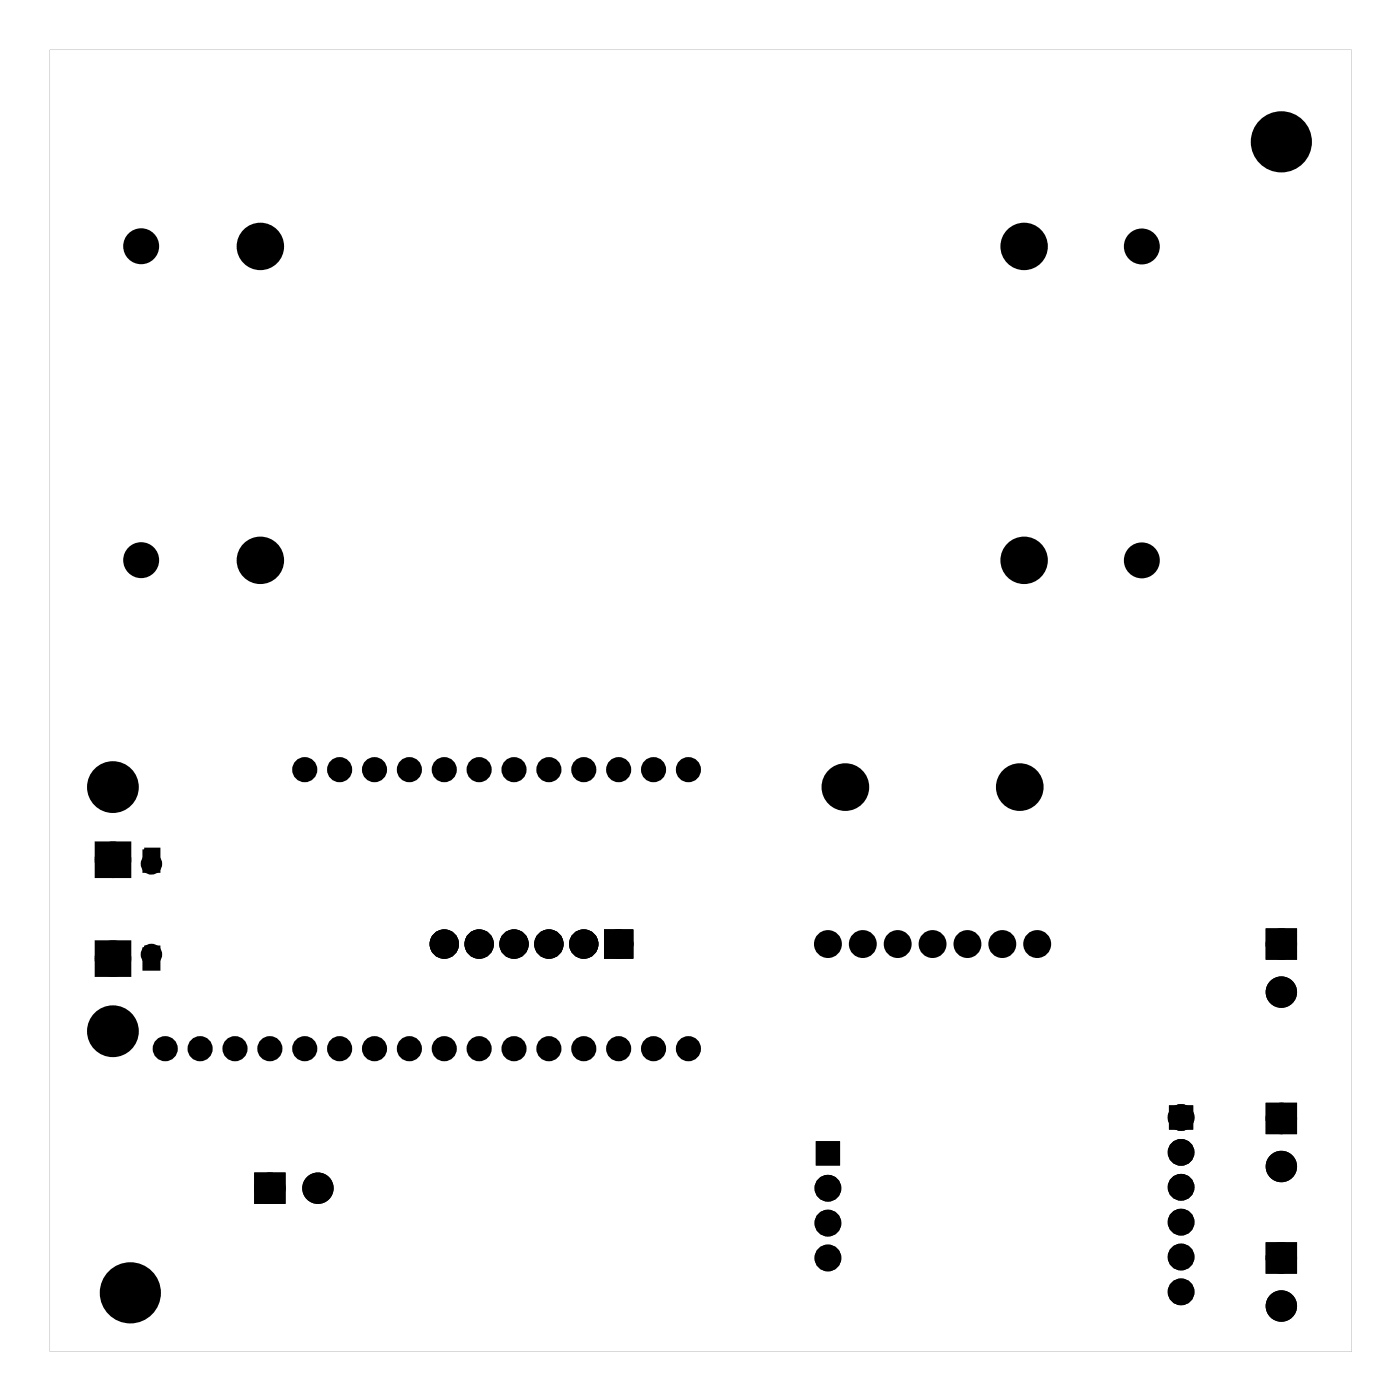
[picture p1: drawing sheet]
<svg xmlns="http://www.w3.org/2000/svg" width="102mm" height="102mm" viewBox="0 0 102 102" stroke-linecap="round" stroke-linejoin="round" font-family="sans-serif">
<g fill="#000">
<path d="M7.4 61.8h1.7v1.6h-1.7zM7.4 69h1.7v1.6h-1.7zM92.6 68h1.5v1.5h-1.5zM18.9 85.8h1.5v1.5h-1.5zM92.6 90.8h1.5v1.6h-1.5zM92.6 80.7h1.5v1.5h-1.5z"/>
<path d="M3.6 3.6h94.8v94.8h-94.8zM3.6 3.6v94.8h94.8v-94.8z"/>
<path d="M10.5 61.9h1.1v1.5h-1.1zM10.5 62.9a.55 .55 0 0 0 1.1 0 .55 .55 0 0 0-1.1 0z"/>
<path d="M10.5 69h1.1v1.6h-1.1zM10.5 69.5a.55 .55 0 0 0 1.1 0 .55 .55 0 0 0-1.1 0z"/>
<path d="M44.1 67.8v1.9h1.9v-1.9zM44.5 68.7a.55 .55 0 0 1 1.1 0 .55 .55 0 0 1-1.1 0z"/>
<path d="M44.1 67.8v1.9h1.9v-1.9zM44.5 68.7a.55 .55 0 0 1 1.1 0 .55 .55 0 0 1-1.1 0z"/>
<path d="M44.1 67.8v1.9h1.9v-1.9zM44.5 68.7a.55 .55 0 0 1 1.1 0 .55 .55 0 0 1-1.1 0z"/>
<path d="M59.5 83.2h1.5v1.5h-1.5zM59.8 84a.5 .5 0 0 0 1 0 .5 .5 0 0 0-1 0z"/>
<path d="M59.5 83.2h1.5v1.5h-1.5zM59.8 84a.5 .5 0 0 0 1 0 .5 .5 0 0 0-1 0z"/>
<path d="M85.3 80.6h1.5v1.5h-1.5zM85.5 81.4a.5 .5 0 0 0 1 0 .5 .5 0 0 0-1 0z"/>
<path d="M85.3 80.6h1.5v1.5h-1.5zM85.5 81.4a.5 .5 0 0 0 1 0 .5 .5 0 0 0-1 0z"/>
</g>
<g fill="#000">
<circle cx="10.3" cy="17.9" r="1.05"/>
<circle cx="19" cy="17.9" r="1.6"/>
<circle cx="74.6" cy="17.9" r="1.6"/>
<circle cx="83.2" cy="17.9" r="1.05"/>
<circle cx="93.3" cy="10.3" r="2.1"/>
<circle cx="8.2" cy="57.3" r="1.5"/>
<circle cx="10.3" cy="40.8" r="1.05"/>
<circle cx="19" cy="40.8" r="1.6"/>
<circle cx="22.2" cy="56" r=".62"/>
<circle cx="24.7" cy="56" r=".62"/>
<circle cx="27.3" cy="56" r=".62"/>
<circle cx="29.8" cy="56" r=".62"/>
<circle cx="32.4" cy="56" r=".62"/>
<circle cx="34.9" cy="56" r=".62"/>
<circle cx="37.4" cy="56" r=".62"/>
<circle cx="40" cy="56" r=".62"/>
<circle cx="42.5" cy="56" r=".62"/>
<circle cx="45.1" cy="56" r=".62"/>
<circle cx="47.6" cy="56" r=".62"/>
<circle cx="50.1" cy="56" r=".62"/>
<circle cx="61.6" cy="57.3" r="1.35"/>
<circle cx="74.3" cy="57.3" r="1.35"/>
<circle cx="74.6" cy="40.8" r="1.6"/>
<circle cx="83.2" cy="40.8" r="1.05"/>
<circle cx="8.2" cy="75.1" r="1.5"/>
<circle cx="8.2" cy="69.8" r=".83"/>
<circle cx="8.2" cy="62.6" r=".83"/>
<circle cx="11" cy="62.9" r=".53"/>
<circle cx="11" cy="69.5" r=".53"/>
<circle cx="12" cy="76.4" r=".62"/>
<circle cx="14.6" cy="76.4" r=".62"/>
<circle cx="17.1" cy="76.4" r=".62"/>
<circle cx="19.7" cy="76.4" r=".62"/>
<circle cx="22.2" cy="76.4" r=".62"/>
<circle cx="24.7" cy="76.4" r=".62"/>
<circle cx="27.3" cy="76.4" r=".62"/>
<circle cx="29.8" cy="76.4" r=".62"/>
<circle cx="32.4" cy="76.4" r=".62"/>
<circle cx="32.4" cy="68.7" r=".72"/>
<circle cx="34.9" cy="76.4" r=".62"/>
<circle cx="34.9" cy="68.7" r=".72"/>
<circle cx="37.4" cy="76.4" r=".62"/>
<circle cx="37.4" cy="68.7" r=".72"/>
<circle cx="40" cy="76.4" r=".62"/>
<circle cx="40" cy="68.7" r=".72"/>
<circle cx="42.5" cy="68.7" r=".72"/>
<circle cx="42.5" cy="76.4" r=".62"/>
<circle cx="45.1" cy="68.7" r=".72"/>
<circle cx="45.1" cy="76.4" r=".62"/>
<circle cx="47.6" cy="76.4" r=".62"/>
<circle cx="50.1" cy="76.4" r=".62"/>
<circle cx="60.3" cy="68.7" r=".69"/>
<circle cx="62.8" cy="68.7" r=".69"/>
<circle cx="65.4" cy="68.7" r=".69"/>
<circle cx="67.9" cy="68.7" r=".69"/>
<circle cx="70.5" cy="68.7" r=".69"/>
<circle cx="73" cy="68.7" r=".69"/>
<circle cx="75.5" cy="68.7" r=".69"/>
<circle cx="93.3" cy="68.7" r=".76"/>
<circle cx="93.3" cy="72.2" r=".76"/>
<circle cx="9.5" cy="94.1" r="2.1"/>
<circle cx="19.7" cy="86.5" r=".76"/>
<circle cx="23.2" cy="86.5" r=".76"/>
<circle cx="60.3" cy="84" r=".62"/>
<circle cx="60.3" cy="91.6" r=".62"/>
<circle cx="60.3" cy="86.5" r=".62"/>
<circle cx="60.3" cy="89.1" r=".62"/>
<circle cx="86" cy="94.1" r=".62"/>
<circle cx="86" cy="83.9" r=".62"/>
<circle cx="86" cy="86.5" r=".62"/>
<circle cx="86" cy="89" r=".62"/>
<circle cx="86" cy="81.4" r=".62"/>
<circle cx="86" cy="91.5" r=".62"/>
<circle cx="93.3" cy="91.6" r=".76"/>
<circle cx="93.3" cy="81.4" r=".76"/>
<circle cx="93.3" cy="95.1" r=".76"/>
<circle cx="93.3" cy="84.9" r=".76"/>
</g>
<g fill="none" stroke="#000" stroke-width=".69" stroke-linecap="butt">
<circle cx="32.4" cy="68.7" r=".72"/>
<circle cx="34.9" cy="68.7" r=".72"/>
<circle cx="37.4" cy="68.7" r=".72"/>
<circle cx="40" cy="68.7" r=".72"/>
<circle cx="42.5" cy="68.7" r=".72"/>
<circle cx="45.1" cy="68.7" r=".72"/>
<circle cx="60.3" cy="91.6" r=".62"/>
<circle cx="60.3" cy="89.1" r=".62"/>
<circle cx="60.3" cy="86.5" r=".62"/>
<circle cx="86" cy="91.5" r=".62"/>
<circle cx="86" cy="86.5" r=".62"/>
<circle cx="86" cy="89" r=".62"/>
<circle cx="86" cy="81.4" r=".62"/>
<circle cx="86" cy="83.9" r=".62"/>
<circle cx="86" cy="94.1" r=".62"/>
</g>
<g fill="none" stroke="#000" stroke-width=".25">
<path d="M10.5 61.9h1.1v1.5h-1.1zM10.5 69h1.1v1.6h-1.1zM44.1 67.8h1.9v1.9h-1.9zM59.5 83.2h1.5v1.5h-1.5zM85.3 80.6h1.5v1.5h-1.5z"/>
<circle cx="19" cy="17.9" r="1.6"/>
<circle cx="74.6" cy="17.9" r="1.6"/>
<circle cx="93.3" cy="10.3" r="2.1"/>
<circle cx="19" cy="40.8" r="1.6"/>
<circle cx="74.6" cy="40.8" r="1.6"/>
<circle cx="11" cy="69.5" r=".53"/>
<circle cx="11" cy="62.9" r=".53"/>
<circle cx="45.1" cy="68.7" r=".51"/>
<circle cx="9.5" cy="94.1" r="2.1"/>
<circle cx="60.3" cy="84" r=".47"/>
<circle cx="60.3" cy="84" r=".62"/>
<circle cx="86" cy="81.4" r=".47"/>
</g>
<g fill="none" stroke="#000" stroke-width=".76" stroke-linecap="butt">
<path d="M92.6 68h1.5v1.5h-1.5zM18.9 85.8h1.5v1.5h-1.5zM92.6 90.8h1.5v1.6h-1.5zM92.6 80.7h1.5v1.5h-1.5z"/>
<circle cx="8.2" cy="57.3" r="1.5"/>
<circle cx="61.6" cy="57.3" r="1.35"/>
<circle cx="74.3" cy="57.3" r="1.35"/>
<circle cx="8.2" cy="75.1" r="1.5"/>
<circle cx="93.3" cy="68.7" r=".76"/>
<circle cx="93.3" cy="72.2" r=".76"/>
<circle cx="19.7" cy="86.5" r=".76"/>
<circle cx="23.2" cy="86.5" r=".76"/>
<circle cx="93.3" cy="91.6" r=".76"/>
<circle cx="93.3" cy="81.4" r=".76"/>
<circle cx="93.3" cy="95.1" r=".76"/>
<circle cx="93.3" cy="84.9" r=".76"/>
</g>
<g fill="none" stroke="#000" stroke-width=".64" stroke-linecap="butt">
<circle cx="60.3" cy="68.7" r=".69"/>
<circle cx="62.8" cy="68.7" r=".69"/>
<circle cx="65.4" cy="68.7" r=".69"/>
<circle cx="67.9" cy="68.7" r=".69"/>
<circle cx="70.5" cy="68.7" r=".69"/>
<circle cx="73" cy="68.7" r=".69"/>
<circle cx="75.5" cy="68.7" r=".69"/>
</g>
<g fill="none" stroke="#000" stroke-width=".51">
<circle cx="10.3" cy="17.9" r="1.05"/>
<circle cx="83.2" cy="17.9" r="1.05"/>
<circle cx="10.3" cy="40.8" r="1.05"/>
<circle cx="83.2" cy="40.8" r="1.05"/>
<circle cx="11" cy="69.5" r=".53"/>
<circle cx="11" cy="62.9" r=".53"/>
</g>
<g fill="none" stroke="#000" stroke-width="1" stroke-linecap="butt">
<path d="M7.4 61.8h1.7v1.6h-1.7zM7.4 69h1.7v1.6h-1.7z"/>
<circle cx="8.2" cy="62.6" r=".83"/>
<circle cx="8.2" cy="69.8" r=".83"/>
</g>
<g fill="none" stroke="#000" stroke-width=".59">
<circle cx="22.2" cy="56" r=".62"/>
<circle cx="24.7" cy="56" r=".62"/>
<circle cx="27.3" cy="56" r=".62"/>
<circle cx="29.8" cy="56" r=".62"/>
<circle cx="32.4" cy="56" r=".62"/>
<circle cx="34.9" cy="56" r=".62"/>
<circle cx="37.4" cy="56" r=".62"/>
<circle cx="40" cy="56" r=".62"/>
<circle cx="42.5" cy="56" r=".62"/>
<circle cx="45.1" cy="56" r=".62"/>
<circle cx="47.6" cy="56" r=".62"/>
<circle cx="50.1" cy="56" r=".62"/>
<circle cx="12" cy="76.4" r=".62"/>
<circle cx="14.6" cy="76.4" r=".62"/>
<circle cx="17.1" cy="76.4" r=".62"/>
<circle cx="19.7" cy="76.4" r=".62"/>
<circle cx="22.2" cy="76.4" r=".62"/>
<circle cx="24.7" cy="76.4" r=".62"/>
<circle cx="27.3" cy="76.4" r=".62"/>
<circle cx="29.8" cy="76.4" r=".62"/>
<circle cx="32.4" cy="76.4" r=".62"/>
<circle cx="34.9" cy="76.4" r=".62"/>
<circle cx="37.4" cy="76.4" r=".62"/>
<circle cx="40" cy="76.4" r=".62"/>
<circle cx="42.5" cy="76.4" r=".62"/>
<circle cx="45.1" cy="76.4" r=".62"/>
<circle cx="47.6" cy="76.4" r=".62"/>
<circle cx="50.1" cy="76.4" r=".62"/>
</g>
</svg>
